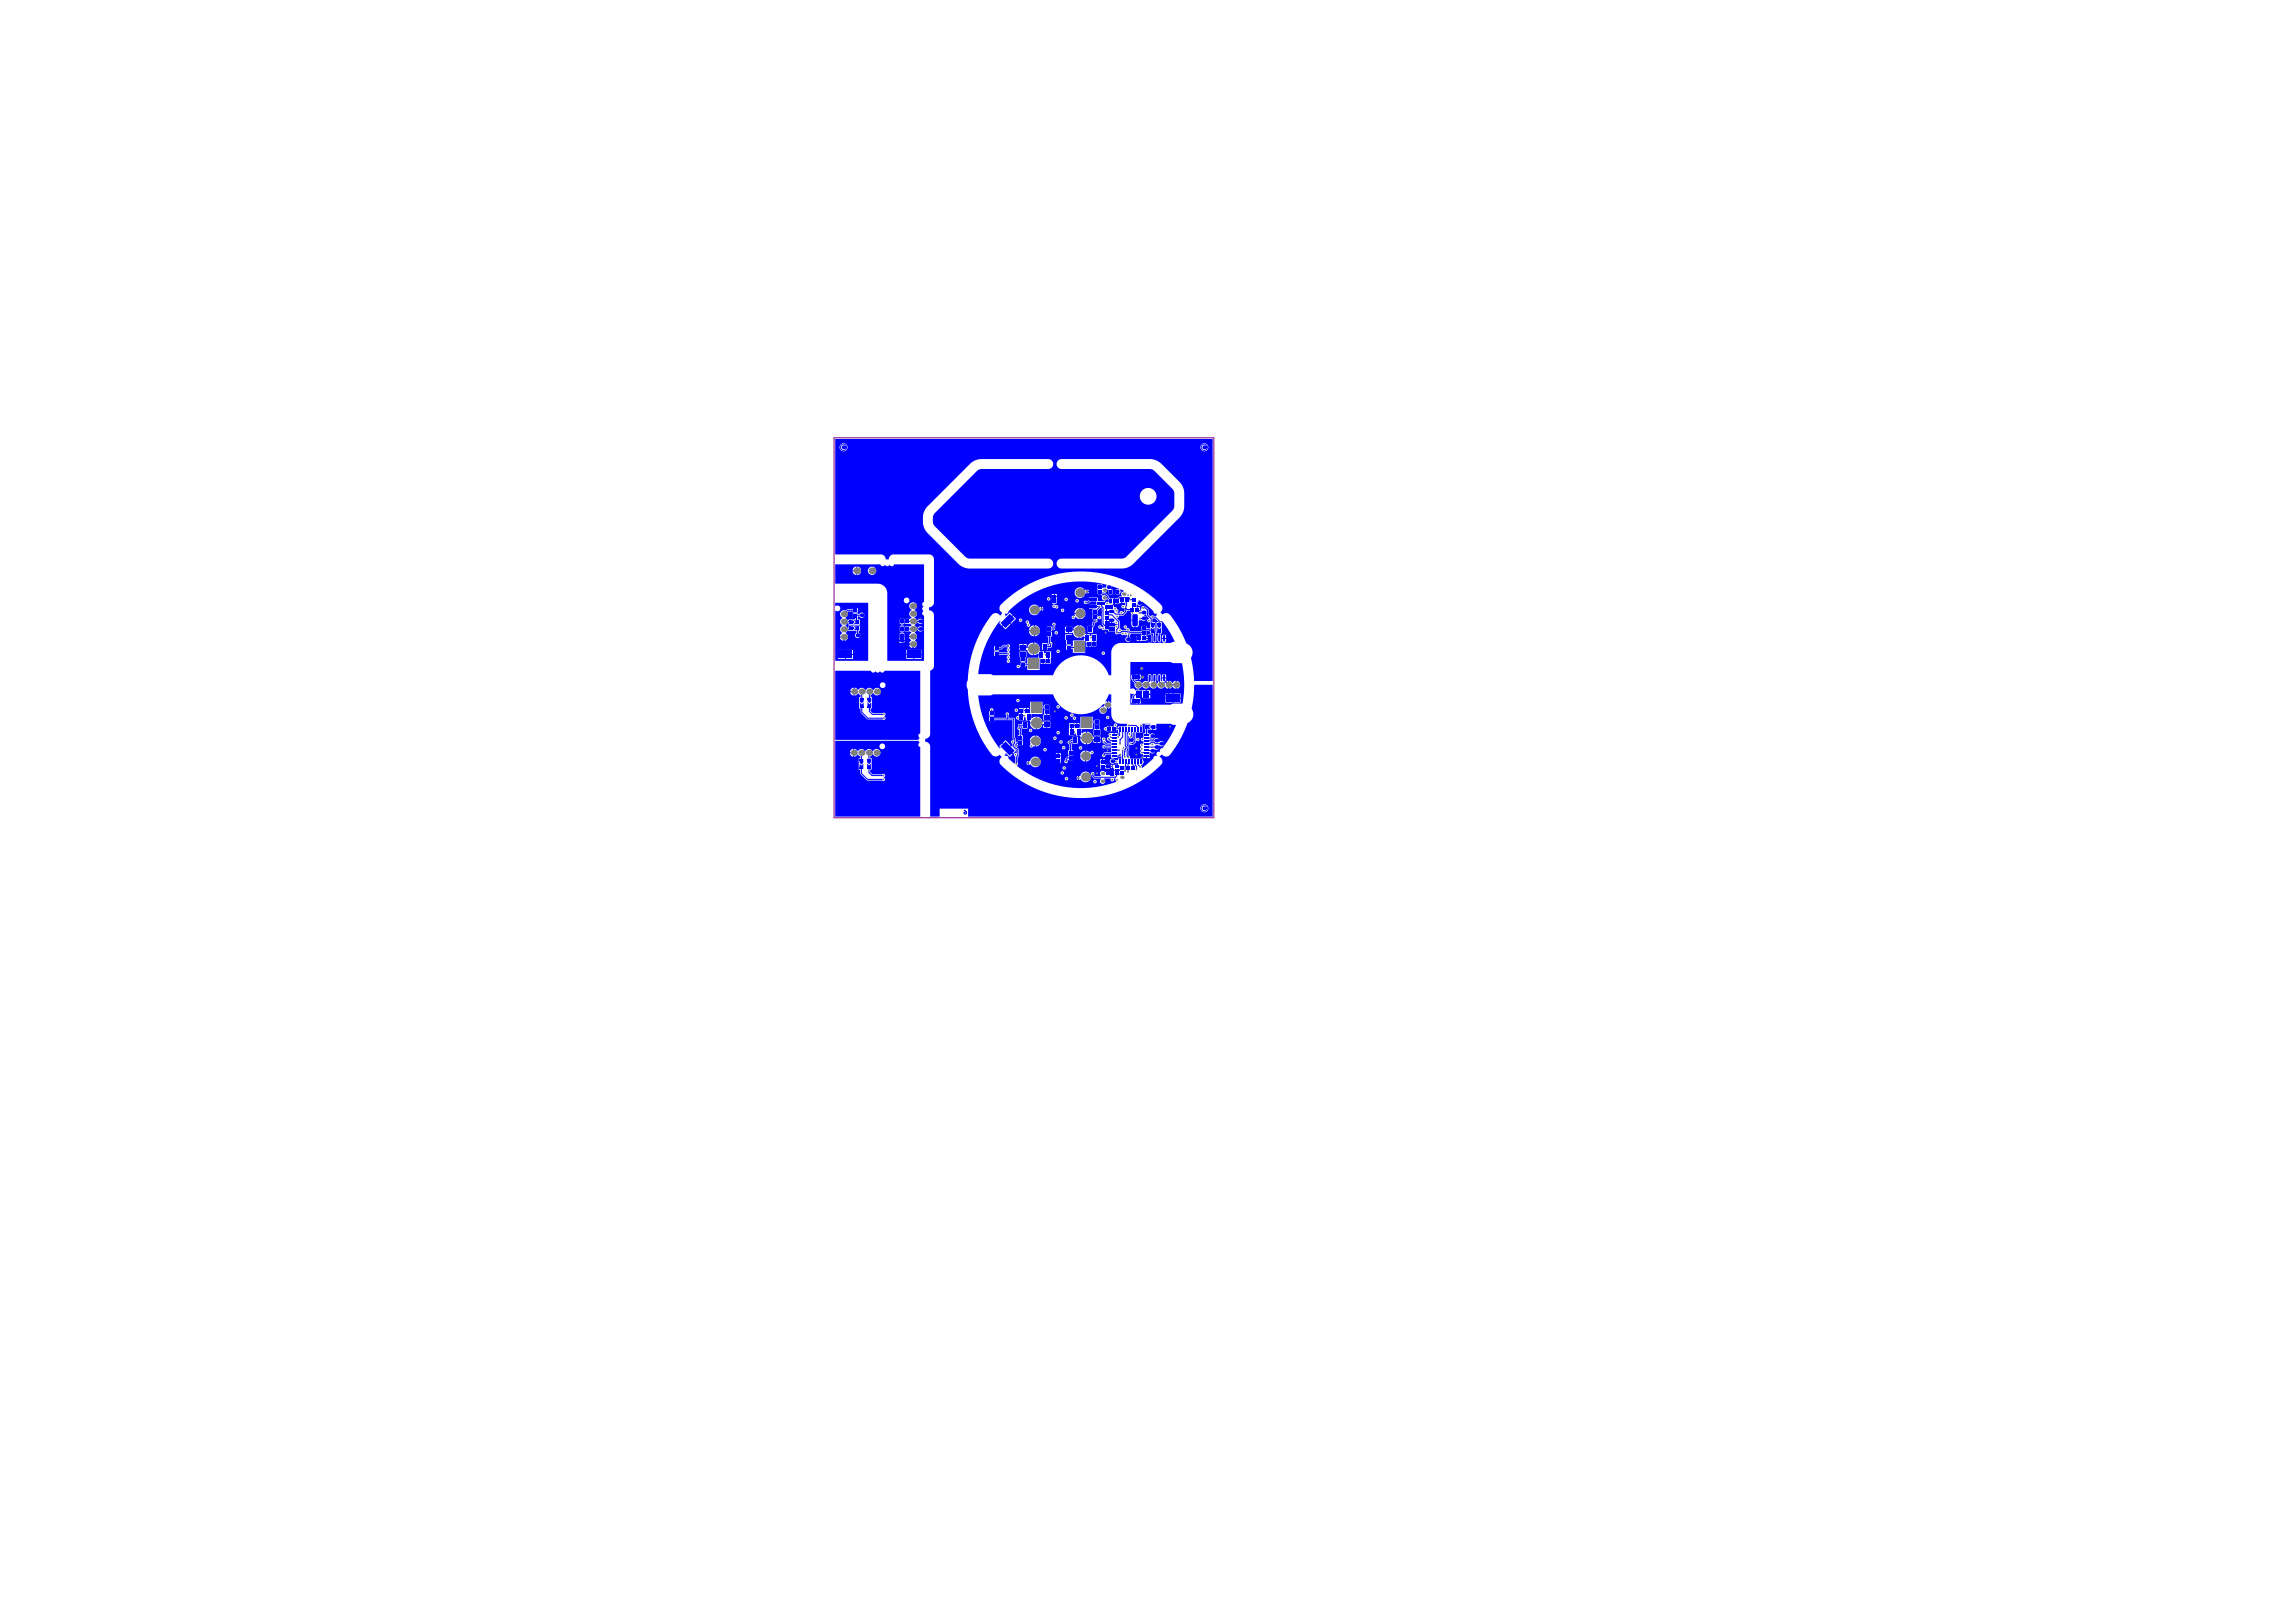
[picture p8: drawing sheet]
<svg xmlns="http://www.w3.org/2000/svg" width="420mm" height="297mm" viewBox="0 0 420 297" stroke-linecap="round" stroke-linejoin="round" font-family="sans-serif">
<path d="M152.7 80.1h69.5v69.6h-69.5z" fill="none" stroke="#800080" stroke-width=".18"/>
<g fill="#00f">
<path d="M208.1 110.6a.58 .58 0 0 0 .7 .2 .58 .58 0 0 0 .3-.7l1.8 1.5 .4 .7h.5l-.1 .4-.8-.1-.3 .2-.3-.3v-1l-.5-.4-.3-.1a.37 .37 0 0 0-.4 0 .37 .37 0 0 0-.2 .4v.3h-.2v-.6h-.4v.5h-.2z"/>
<path d="M203.4 113.5h.2v.5a.47 .47 0 0 1 .7 .2h.2l.1 .1-.3 .1-.2 .3h-1.1v-.7h.4z"/>
<path d="M201.8 108.4h.1a.6 .6 0 0 0 .9-.5h.2v.9h.7v-.9l-.4-.1 .1-.5h.2l1.3 .5-.6 .1v.9h.7v-.2a.38 .38 0 0 0 0-.7l.8 .2a.64 .64 0 0 0-.4 1.1h-.5l-.4 .3h-.4v1l1.2-.2v-.4h.2v.4h.5v.4l-.1 .1a.34 .34 0 0 0-.5 0 .34 .34 0 0 0 0 .5 .34 .34 0 0 0 .5 0v.5l-.2 .2a.43 .43 0 0 0-.5-.2 .43 .43 0 0 0-.3 .4h-.3a.38 .38 0 0 0 .2-.4 .38 .38 0 0 0-.3-.3l-.2-.3-.4-.1v-.5l-.2-.1h.2v-1h-.6l-.7-.8h-.6z"/>
<path d="M219.8 81.9a.7 .7 0 0 1 1.4 0 .7 .7 0 0 1-1.4 0zM220 81.9a.5 .5 0 0 0 1 0 .5 .5 0 0 0-1 0z"/>
<path d="M219.8 147.9a.7 .7 0 0 1 1.4 0 .7 .7 0 0 1-1.4 0zM220 147.9a.5 .5 0 0 0 1 0 .5 .5 0 0 0-1 0z"/>
<path d="M153.8 81.9a.66 .66 0 0 1 1.3 0 .66 .66 0 0 1-1.3 0zM153.9 81.9a.5 .5 0 0 0 1 0 .5 .5 0 0 0-1 0z"/>
<path d="M152.9 80.3h69.1v44.3h-3.4l-.2-2.1-.3-2.1a1.74 1.74 0 0 0-.9-2.6l-1.4-2.9-1.6-2.4a1.07 1.07 0 0 0-1.4-.1l-.3-.3 .3-.7-.2-.7-2.2-1.9-2-1.3-2-1.1-2.2-.8-2.3-.6-2.3-.3-2.3-.1-2.3 .2-2.3 .4-2.2 .8-2.1 .9-2 1.2-1.9 1.4-1.3 1.2a1.03 1.03 0 0 0 .3 1.5l-.3 .4a1.04 1.04 0 0 0-1.5-.1l-1.7 2.4-1.5 3.1-1 3.3-.3 3.2-.2 .8 .2 .9 .3 3.1 1 3.3 1.5 3.1 1.6 2.4a.91 .91 0 0 0 1.4 .1l.4 .4a.91 .91 0 0 0-.2 1.3l1.3 1.3 1.9 1.4 2 1.2 2.1 .9 2.2 .7 2.3 .5 2.3 .2 2.3-.1 2.3-.3 2.3-.6 2.2-.8 2-1.1 2-1.3 2.2-2 .2-.7-.5-.8 .4-.3 .1 .1a.91 .91 0 0 0 1.4-.1l1.6-2.4 1.6-3.4a1.74 1.74 0 0 0 .8-2.6l.4-2.6v-1.7l3.4-.1v24.2h-44.8v-1.5h-5.2v1.5h-1.7v-12.8a.9 .9 0 0 0-.9-.9l.1-.6a.9 .9 0 0 0 .8-.9l.1-11.6a.9 .9 0 0 0 .6-.8v-9.4a.9 .9 0 0 0-.9-.8l.1-.6a.9 .9 0 0 0 .8-.9v-7.9a.91 .91 0 0 0-.8-.8h-6.7a.9 .9 0 0 0-.8 .9h-.5v-.1a.91 .91 0 0 0-.9-.8h-8.4zM219.8 81.9a.74 .74 0 0 0 1.4 0 .74 .74 0 0 0-1.4 0zM153.7 81.9a.75 .75 0 0 0 1.5 0 .75 .75 0 0 0-1.5 0zM177.7 84.8l-8.3 8.4-.4 1.1v1.3l.1 .9 .5 .8 5.9 6 1.3 .7h15.2a.91 .91 0 0 0 .8-.9 .91 .91 0 0 0-.8-.9h-14.8l-.5-.3-5.6-5.7-.3-.6v-.8l.3-.9 8.1-7.9 .5-.2h12.3a.91 .91 0 0 0 .8-.9 .91 .91 0 0 0-.8-.9h-12.4l-1.2 .3zM208.7 90.8a1.54 1.54 0 0 0 3 0 1.54 1.54 0 0 0-3 0zM193.6 84.3a.91 .91 0 0 0-.1 1 .91 .91 0 0 0 .9 .5l16.5 .1 .5 .3 3.2 3.3 .4 .8v2.4l-.3 .7-8.8 8.7-.5 .1h-11a.91 .91 0 0 0-1 .9 .91 .91 0 0 0 1 1h11.1l1.4-.5 9.3-9.2 .6-1.4v-2.8l-.2-.9-.6-1-3.5-3.5-1.3-.7-16.9-.1zM219.8 147.9a.74 .74 0 0 0 1.4 0 .74 .74 0 0 0-1.4 0z"/>
<path d="M152.9 103.3h8.3a.48 .48 0 0 0 .4 .3 .48 .48 0 0 0 .5-.2 .51 .51 0 0 0 .8 0 .42 .42 0 0 0 .4 .2 .42 .42 0 0 0 .4-.3h5.5v6.9a.48 .48 0 0 0-.4 .4 .48 .48 0 0 0 .3 .5 .51 .51 0 0 0 0 .8 .42 .42 0 0 0-.3 .4 .42 .42 0 0 0 .4 .4v8.2h-6.8v-12.3a1.75 1.75 0 0 0-1.7-1.8h-7.8zM157 103.7v.7h.7l-.3-.6zM156.4 103.8l-.3 .6h.7v-.7zM158.9 104.5a.76 .76 0 0 0 1.5 0 .76 .76 0 0 0-1.5 0zM157 104.6v.7l.5-.3 .2-.4zM156.1 104.6l.3 .5 .4 .2v-.7zM165.5 109.9a.53 .53 0 0 0 1 0 .53 .53 0 0 0-1 0zM166.7 110.4a.81 .81 0 0 0 .2 1.3 .77 .77 0 0 0-.4 .7 .77 .77 0 0 0 .4 .7l-.3 .2h-.9v.9h.9l.3 .2-.3 .3h-.9v.9h.9l.3 .1-.5 .7h1.5l-.4-.7 .3-.4h.2a.49 .49 0 0 0 .8 .2 .49 .49 0 0 0 0-.8 .49 .49 0 0 0-.8 .2h-.2l-.4-.4 .4-.6h.2a.49 .49 0 0 0 .8 .2 .49 .49 0 0 0 0-.8 .49 .49 0 0 0-.8 .2h-.2l-.4-.4a.85 .85 0 0 0 0-1.5 .7 .7 0 0 0 .4-1 .7 .7 0 0 0-1.1-.2zM164.7 113.3v.9h.2v.5h-.2v.9h.2v.3h-.2v1.2h.9v-1.2h-.2v-.3h.2v-.9h-.2v-.5h.2v-.9zM165.2 117.3v.4h.4v-.4zM164.7 117.3v.4h.4v-.4zM166.4 116.6l.4 .5-.4 .7h1.5l-.4-.6 .4-.6zM167.3 118v.6l.4-.3 .2-.3zM166.4 118l.2 .3 .5 .3v-.6zM167.4 118.9v.8h1.3v-.8zM165.9 118.9v.8h1.3v-.8zM167.4 119.9v.7h1.3v-.7zM165.9 119.9v.7h1.3v-.7z"/>
<path d="M152.9 110.3h6v10.6h-6v-9.1a.57 .57 0 0 0 .8-.1 .57 .57 0 0 0 0-.7 .57 .57 0 0 0-.8-.1zM154.1 111.8a.81 .81 0 0 0 .1 1.3 .77 .77 0 0 0-.4 .7 .77 .77 0 0 0 .4 .7 .78 .78 0 0 0 0 1.4l-.3 .2-.1 .4h1.4l-.4-.7 .4-.4 1.6 .1v.3a.49 .49 0 0 0-.2 .8 .49 .49 0 0 0 .8 0 .49 .49 0 0 0-.2-.8v-.3h.2v-1h-2.1v.5h-.1l-.4-.6 .4-.4h.1v.3h2.1v-.9h-.4v-.6h.3a.49 .49 0 0 0 .8 .2 .49 .49 0 0 0 0-.8 .49 .49 0 0 0-.8 .2h-.3v-.1h-.9v.8h.5v.3h-1.3l-.1 .2-.4-.5a.9 .9 0 0 0 .3-1l.2-.2h.8v.2h.9v-.8h-.9v.2h-.9l-.4 .3-.4-.1zM154.6 116.7v.6l.5-.3 .1-.3zM153.8 116.7l.3 .5 .3 .1v-.6zM154.9 118.9v.8h1.3v-.8zM153.4 118.9v.8h1.3v-.8zM154.9 119.9v.7h1.3v-.7zM153.4 119.9v.7h1.3v-.7z"/>
<path d="M152.9 122.8h6.5a.48 .48 0 0 0 .4 .3 .48 .48 0 0 0 .5-.2 .51 .51 0 0 0 .9 0 .42 .42 0 0 0 .4 .2 .42 .42 0 0 0 .3-.3h6.6v11.4a.48 .48 0 0 0-.4 .4 .48 .48 0 0 0 .3 .5l-.3 .3h-15.2zM161.1 125.4a.53 .53 0 0 0 1 0 .53 .53 0 0 0-1 0zM155.8 126.1l-.1 .4h.6v-.7zM156.5 125.8v1.5l.6-.4 .5 .3v.4h-.3v2.1h.3v.8l1.2 1.1 2.8 .1a.35 .35 0 0 0 .5-.1 .35 .35 0 0 0-.2-.5 .31 .31 0 0 0 .2-.5 .31 .31 0 0 0-.5-.1h-1.8l-.4-.4v-.5h.3v-.1v-1.9h-.3v-.4l.4-.4a.74 .74 0 0 0 1.2 .4 .74 .74 0 0 0 0-1.2 .74 .74 0 0 0-1.2 .3 .77 .77 0 0 0-.7-.4 .77 .77 0 0 0-.7 .4 .78 .78 0 0 0-1.3 0l-.3-.3zM155.7 126.7l.2 .5 .4 .1v-.6z"/>
<path d="M152.9 135.6h15.2l.3 .2a.49 .49 0 0 0-.3 .5 .49 .49 0 0 0 .4 .4v12.8h-15.6zM161 136.6a.55 .55 0 0 0 1.1 0 .55 .55 0 0 0-1.1 0zM155.7 137.3l-.1 .4h.6v-.7zM156.4 137v1.5l.7-.4 .4 .3v.4h-.3v2.1h.3l.1 .8 1.1 1.1 2.8 .1a.35 .35 0 0 0 .6-.1 .35 .35 0 0 0-.3-.6 .31 .31 0 0 0 .2-.4 .31 .31 0 0 0-.5-.1h-1.8l-.4-.4v-.5h.3v-.1v-2h-.3v-.3l.4-.4a.74 .74 0 0 0 1.2 .4 .74 .74 0 0 0 0-1.2 .74 .74 0 0 0-1.2 .3 .77 .77 0 0 0-.6-.4 .77 .77 0 0 0-.7 .4 .78 .78 0 0 0-1.4 0l-.2-.3zM155.6 137.9l.3 .5 .3 .1v-.6z"/>
<path d="M206.9 121.2h7.5l.4 .2h1.6a18.6 18.6 0 0 1 .1 7.4h-1.6l-.5 .2h-7.5l.1-2.1 .6 .2-.3 .2v.6h-.2v.8h1.2v-.4l.6-.1v-.4h.9v-1.5l-1.3 .1v-.4l.5-.4a.85 .85 0 0 0 1.5 0 .77 .77 0 0 0 .7 .4 .77 .77 0 0 0 .7-.4 .78 .78 0 0 0 1.4 0l.2 .3 .4 .2v-1.5l-.7 .4v-.2l.3-.2v-.4h-.7v.4h-.2v-.9a.33 .33 0 0 0-.4-.3 .33 .33 0 0 0-.3 .3l.1 1.2-.1 .2a.37 .37 0 0 1-.2-.6v-.8a.33 .33 0 0 0-.3-.3 .33 .33 0 0 0-.4 .3l.1 .9-.3 .2v-1.1a.33 .33 0 0 0-.3-.3 .33 .33 0 0 0-.4 .3v1a.84 .84 0 0 0-1.1 .4 .69 .69 0 0 0-1-.4l-.2-.3h.5v-.9h-1.2v.9h.2v.2l.5 .5-.1 .5 .4 .4v.4h-.2a.62 .62 0 0 0-1-.3zM208.5 123.5v.3h.4v-.3zM213.2 123.3v.7h.3v-.5zM212.9 123.4l-.1 .6h.2v-.7zM208.5 124v.4h.4v-.4zM214 124.6v1.5l.6-.4 .7 .4v-1.5l-.6 .4zM215.4 124.6v.6h.7l-.2-.3zM215.4 125.4v.7l.4-.2 .3-.5zM210 126.3v.7h.6v-.7zM214.8 126.9v.8h1.3v-.8zM213.4 126.9v.8h1.3v-.8zM210 127.2v.6h.6v-.6zM214.8 127.8v.8h1.3v-.8zM213.4 127.8v.8h1.3v-.8zM208.5 128.4v.3h.4v-.3z"/>
<path d="M206.6 134.7h.1a.36 .36 0 0 0 .4 .5 .36 .36 0 0 0 .3-.5v-.6h.2v1.5l-.3 .2a.34 .34 0 0 0-.4-.1 .34 .34 0 0 0-.2 .5 .34 .34 0 0 0 .5 .1l.4-.1 .4-.4v-.2a.34 .34 0 0 0 .4 .1 .34 .34 0 0 0 .2-.5 .34 .34 0 0 0-.5-.1h-.1v-1h1.2l-.1-1.6h1.6v.1h-1.1l.1 1.6h-.4v.8a.37 .37 0 0 0-.4 .3 .37 .37 0 0 0 .4 .4v.4a.39 .39 0 0 0-.5 .1 .39 .39 0 0 0 .1 .6 .39 .39 0 0 0 0 .7 .36 .36 0 0 0-.1 .5 .36 .36 0 0 0 .5 .1v.2h1.2l-.1-.6a.58 .58 0 0 0 .8 .2 .58 .58 0 0 0 .3-.8 .54 .54 0 0 0 .6-.1 .54 .54 0 0 0 .1-.7 .53 .53 0 0 0 .8 .2 .53 .53 0 0 0 0-.8 .53 .53 0 0 0-.8 .1 .49 .49 0 0 0-.3-.7 .49 .49 0 0 0-.6 .3h-.9v-.1h.4a.54 .54 0 0 0 .6-.8 .54 .54 0 0 0-1 0v-.3h-.3v-.7l.8 .1v-.6h.8l.1-.5h2.6l.3 .1 .5 .1-1 2.1a5.1 5.1 0 0 1-1.5 2.1l-.3 .2v.4a.52 .52 0 0 0-.6 .2 .52 .52 0 0 0 0 .7h-.5l-.4 .7-1.8 1.5-.1-.4-.1-.1 .3-.1 .2-.5-.2-.3v-.3h-2.3a.43 .43 0 0 0-.3-.6v-.9l.1-.3v-.6l-.1-.3zM211.1 133.1v.5h.6v-.5zM210 138.5v.3h.5v-.3zM209.3 138.5v.3h.5v-.3z"/>
<path d="M179.2 127.3h2.1l.5-.2h11a5.5 5.5 0 0 0 9.3 1.8h.6v-.6h-.3l.6-1.2h.5v1.5l-.6-.3v1.4l.6-.3a2.87 2.87 0 0 0 .5 2.6l.9 .4 1.5 .2-.2 .3h-1.5v.3h-.3l.1-.3a.34 .34 0 0 0-.1-.4 .34 .34 0 0 0-.5 0 .34 .34 0 0 0 0 .5l-.7-.1v.9h1.2v-.2h.3l.1 .9h-.2v-.3h-.5v.3h-.2v-.3h-.5a.34 .34 0 0 0-.4 .1 .34 .34 0 0 0 .1 .4l-.2 .2a.32 .32 0 0 0-.3 .4 .32 .32 0 0 0 .4 .2l.4 .3v.2h-.7l-.3-.5a.36 .36 0 0 0-.2-.5 .36 .36 0 0 0-.5 .2 .36 .36 0 0 0 .2 .4v.3l.6 .5h.9v.1h-1a.32 .32 0 0 0-.4-.1 .32 .32 0 0 0-.2 .4 .32 .32 0 0 0 .5 .1h1.1v.7h-1.1l-.2 .2a.45 .45 0 0 0-.2 .7 .38 .38 0 0 0 .4 0 .38 .38 0 0 0 .1-.4h1v.6h1.1l.5-.3 .3 .1v.4h-.6l-.1 .3-.4-.1a.53 .53 0 0 0-.8-.2 .53 .53 0 0 0-.1 .8 .53 .53 0 0 0 .9-.1h.5v.4l-.9-.1v.7h.1v.3h.5v.2h-.5v.9h-.7v-.7h-.9a.54 .54 0 0 0-.8-.1 .54 .54 0 0 0 .1 .8h-1.1l-.2-.1a.34 .34 0 0 0 .1-.5 .34 .34 0 0 0-.5 0 .34 .34 0 0 0 0 .5v.2l.4 .4 1.3 .1a.49 .49 0 0 0-.1 .7 .49 .49 0 0 0 .7 0 .49 .49 0 0 0-.1-.7l1.2-.1a.37 .37 0 0 0 .3 .5 .37 .37 0 0 0 .4-.5h.2v.3l.2 .2a18.2 18.2 0 0 1-18.2-2.9l.2-.2-.1-1.2 .3-.4v-1.1l-.4-.4v-.4h1.1v-.9h-.9v.2l-.4 .1v-.6l-.2-.2v-3.5l-.2-.1h-1l.1-.5a.32 .32 0 0 0-.1-.5 .32 .32 0 0 0-.4 .1 .32 .32 0 0 0 0 .4v.5h-2.2v-.3h-.9v.9h.9v-.2h3.4v3.3l.2 .3-.1 .1a.33 .33 0 0 0-.4 .2 .33 .33 0 0 0 .3 .4v.5l-.3-.1-.5 .5 .9 .9 .5-.5-.1-.2h.1l.1 .1v.5a.4 .4 0 0 0-.5 .2 .4 .4 0 0 0 .3 .5v1.1l-.2 .2-1.1-1-.2-.4-.5-.1 .2-.5 .8 .8 .5-.6-2-1.9-.5 .5 .3 .3h-.1a5.3 5.3 0 0 1-1.6-2.1 17.3 17.3 0 0 1-2.3-7.5zM186 128.2a.35 .35 0 0 0 .7 0 .35 .35 0 0 0-.7 0zM201.4 129.6a.7 .7 0 0 0 .5 1.1 .7 .7 0 0 0 .7-1l.1-.6h-.6v.2l-.4 .1zM193.4 129.4a.32 .32 0 0 0 .6 0 .32 .32 0 0 0-.6 0zM188 129.6v.4h.4v-.4zM187.5 129.6v.4h.4v-.4zM185.7 130a.35 .35 0 0 0 .7 0 .35 .35 0 0 0-.7 0zM186.6 129.6l-.1 1.4a.37 .37 0 0 0-.5 .4 .37 .37 0 0 0 .5 .3v.1h1v-.5h.2l.1 .6h.4v-.7l.6-.1v-.4h2.1v-1.1h.3v.2h.9v-.8h-.9v.2h-.3v-.8h-2.3v2.1h-.2v-.4h-.9v.4l-.1-.9zM181.4 129.7l-.1 .4-.2 .1v.8h.9v-.8h-.1a.39 .39 0 0 0-.1-.5 .39 .39 0 0 0-.4 0zM195.9 130.9a.32 .32 0 0 0 .6 0 .32 .32 0 0 0-.6 0zM188.4 131.3v.6h.2v.3h1v-1l-.7 .3-.1-.2zM202.5 131.3a.32 .32 0 0 0 .6 0 .32 .32 0 0 0-.6 0zM194.9 131.4a.32 .32 0 0 0 .6 0 .32 .32 0 0 0-.6 0zM196.4 131.4a.32 .32 0 0 0 .6 0 .32 .32 0 0 0-.6 0zM191.2 130v.8h-.2v1h1.3v-1h-.2v-.8zM191.7 132.1v.4h.6v-.4zM189.8 131.2v2.3a1.36 1.36 0 0 0 1.2-1h.6v-.4h-.6v.1a1.43 1.43 0 0 0-1.2-1zM197.2 132.3v.4h.4v-.4zM196.7 132.3v.4h.4v-.4zM202.2 133.1a.36 .36 0 0 0 0 .5 .36 .36 0 0 0 .4 .1v.1h.4v-.9zM191.7 132.7v.5h.6v-.5zM191 132.7v.5h.6v-.5zM195.8 132.3l-.1 2.3h1v-.3l.2-.1 .1 .4h.4v-.7h.6v-.5h2.1v-1h.3v.2h.9v-.9h-.9v.2h-.3v-.7h-2.3v2.1h-.2v-.4h-.9v.3l-.1-.9zM186.4 132.6l-.1 .8 .3 .2v1h-.2v.8h.9v-.8h-.3v-1.3l-.2-.4h.4v.5h.9v-1.3h-.9v.4zM188.6 132.4a1.16 1.16 0 0 0 1 1.1v-1.1zM188.4 133.7a.32 .32 0 0 0 .6 0 .32 .32 0 0 0-.6 0zM197.6 134v.6l.2 .1v.3h1v-1.1l-.7 .3-.1-.2zM193.4 134.1a.32 .32 0 0 0 .6 0 .32 .32 0 0 0-.6 0zM200.4 132.7v.8h-.2v1.1h1.3v-1.1h-.2v-.8zM200.9 134.8v.5h.6v-.5zM199 133.9v2.3a1.36 1.36 0 0 0 1.2-1l.5 .1v-.5h-.5v.1a1.43 1.43 0 0 0-1.2-1zM192.8 135.1a.35 .35 0 0 0 .7 0 .35 .35 0 0 0-.7 0zM189.6 134.6v.9h1l-.2-.5zM188.7 135l-.2 .5h1v-.9zM200.9 135.5v.4h.6v-.4zM200.2 135.5v.4h.5v-.4zM196.3 134.9v.4h-.2l-.3 .3a.35 .35 0 0 0-.3 .3 .35 .35 0 0 0 .3 .4v1h-.2v.8h.9v-.8h-.3v-1.1l-.1-.3 .2-.2v.4h1v-1.2zM193.9 135.8a.35 .35 0 0 0 .7 0 .35 .35 0 0 0-.7 0zM197.8 135.1a1.16 1.16 0 0 0 1 1.1v-1.1zM189.6 135.7l.1 .9 .7-.4 .2-.5zM188.5 135.7a.71 .71 0 0 1 0 .9 .38 .38 0 0 0 .4 .2 .38 .38 0 0 0 .3-.2h.3v-.9zM183.6 136l.9 .9 .5-.5-.9-.9zM194.4 136.8a.35 .35 0 0 0 .7 0 .35 .35 0 0 0-.7 0zM197.5 136.9a.32 .32 0 0 0 .6 0 .32 .32 0 0 0-.6 0zM191 137.2a.32 .32 0 0 0 .6 0 .32 .32 0 0 0-.6 0zM198.8 137.4v.9h1l-.1-.2a.35 .35 0 0 0 .5-.3 .35 .35 0 0 0-.5-.4l-.2 .3zM193.9 137.9v.3h.3v-.3zM193.3 137.9v.3h.4v-.3zM197.9 137.7l-.2 .6h1v-.9zM195.6 138.3v.2l-.3 .1-.3 .4a.39 .39 0 0 0-.1 .4 .39 .39 0 0 0 .3 .3l.3-.3v-.4l.1 .1h.9v-.8zM189 138.7l-.4 .6h-.2v.7l.2-.1a1.01 1.01 0 0 0 1.6 .3 1.01 1.01 0 0 0-.3-1.7h-.5zM201.9 139v.3h.4v-.3zM201.4 139v.3h.4v-.3zM198.8 138.5l.1 .9 .7-.4 .2-.5zM197.7 138.5l.2 .5 .8 .4v-.9zM188 139.3l-.1 .3h.3v-.3zM193.3 138.4l.1 1.2h.8v-1.2zM187.9 139.7l.3 .3v-.3zM203.4 140.1l-.1 .1h.3v-.3zM203.3 140.4l.3 .2v-.2zM201.4 139.5v1.2h1.8v-.7h-.8l-.1-.5zM194.5 140.6a.35 .35 0 0 0 .7 0 .35 .35 0 0 0-.7 0zM194.2 141.5a.32 .32 0 0 0 .6 0 .32 .32 0 0 0-.6 0zM198.2 141.4l-.4 .6h-.2v.8l.2-.2a1.01 1.01 0 0 0 1.6 .3 1.01 1.01 0 0 0-.3-1.6l-.5-.1zM197.2 142.1l-.1 .2h.3v-.3zM197.1 142.5l.3 .3v-.3zM194.9 142.5a.35 .35 0 0 0 .7 0 .35 .35 0 0 0-.7 0zM200.2 143.1a.32 .32 0 0 0 .6 0 .32 .32 0 0 0-.6 0z"/>
<path d="M184 112.3h.3a18 18 0 0 1 14.1-5.9l2.1 .2 2.1 .4-.2 .6-1.5-.1 .1 1.2h.5l.3 .4a.53 .53 0 0 0 .2 .8 .53 .53 0 0 0 .7-.3l.3 .2v.4l-.4-.1-.2 .2-.1-.3h-1.3v-.6h-1.6v.4l-.3 .2h-.2a.32 .32 0 0 0-.4 0 .32 .32 0 0 0 0 .5 .32 .32 0 0 0 .5-.1h.3l.4-.3h1v.6h-1.3v.7l1.3 .1h-.7v.9h.9v-.6l.7-.6 .1 .1v2.9l.4 .5a.29 .29 0 0 1-.4 .1 .29 .29 0 0 1-.1-.3 .32 .32 0 0 0-.5 .1 .32 .32 0 0 0 .1 .4 .32 .32 0 0 0 .4 0 .39 .39 0 0 0 .6 .2l.7 .1v.3h1.3a.33 .33 0 0 0 .1 .4 .33 .33 0 0 0 .4 0h.5l.3 .3 .3-.2 .2 .2 .4-.1-.1 .3a.49 .49 0 0 0-.2 .7 .49 .49 0 0 0 .7 .2 .49 .49 0 0 0 0-.8l.2-.7h2v.5h-.3v.9h1.2v-.2h.3v.5h.6v-1.5h-.6v.5h-.3v-1.1h-2.9l-.2-.1a.39 .39 0 0 0-.5-.5 .32 .32 0 0 0-.2-.5 .32 .32 0 0 0-.4 .4 .32 .32 0 0 0 .5 .2v.3h-.8l-.4-.2v-1.4l-.5-.5 .4-.5h.8l.6-.6v-.3h.6l.1 .2 .2 .5-.1 .9 .8 .1v1.3l.5-.3 .1-.9 .5-.1a.52 .52 0 0 0 .8-.1 .52 .52 0 0 0-.3-.8l.4-.2v.2l.4 .7a.35 .35 0 0 0-.3 .4 .35 .35 0 0 0 .5 .2v1.1h-.6v-.5h-.9v.9h1.2l.3 .1 .1 .4h.5l-.1 1.3a.33 .33 0 0 0 .4 .4 .33 .33 0 0 0 .3-.4l-.2-3.4h-.5v-.5l.2-.2h.2l.6 .6v.1h-.3v2.1h.3l-.1 1.3a.33 .33 0 0 0 .3 .4 .33 .33 0 0 0 .4-.4l-.1-1.3h.2v-2.1h-.3v-.1h.3a5.2 5.2 0 0 1 1.6 2.1l.8 1.6-.7 .3h-1.2l.3-.3v-.5h-.7v.5l.2 .3h-7.8a1.75 1.75 0 0 0-1.7 1.7v4.2h-.5a5.4 5.4 0 0 0-5.1-3.7 5.4 5.4 0 0 0-5.1 3.7h-11l-.5-.2h-2.1a17.9 17.9 0 0 1 3.8-9.7l.2 .1-.3 .2 .5 .6 2-2-.5-.5-.8 .7zM201.5 107v.4h.3v-.4zM200.9 107v.4h.4v-.4zM199.1 107.9v.3h.3zM199.1 108.4v.2l.3-.2zM197.1 107.7a1.01 1.01 0 0 0 .2 1.6 1.01 1.01 0 0 0 1.5-.7h.1v-.7l-.2 .1a1.19 1.19 0 0 0-1.6-.3zM193.1 108.7v.4h.4v-.4zM192.6 108.7v.4h.3v-.4zM191.7 109.6a.32 .32 0 0 0 .6 0 .32 .32 0 0 0-.6 0zM194.9 109.7a.32 .32 0 0 0 .6 0 .32 .32 0 0 0-.6 0zM196.9 110a.32 .32 0 0 0 .6 0 .32 .32 0 0 0-.6 0zM192.6 109.3v1.2h.8l.1-1.2zM190.8 111v.3h.2zM192.8 110.7a.35 .35 0 0 0-.1 .4 .35 .35 0 0 0 .5 .1 .34 .34 0 0 0 .5 .1 .34 .34 0 0 0 0-.5 .34 .34 0 0 0-.5 0l-.2-.2zM190.8 111.5v.3l.2-.3zM188.8 110.8a1.01 1.01 0 0 0 .2 1.7 1.01 1.01 0 0 0 1.4-.8l.2 .1v-.8l-.2 .2a1.19 1.19 0 0 0-1.6-.4zM194.2 111.7a.35 .35 0 0 0 .7 0 .35 .35 0 0 0-.7 0zM197.8 111.3v.9h.9l-.4-.7zM197.1 111.5l-.4 .7h.9v-.9zM196.2 112.8a.35 .35 0 0 0 .3 .5 .35 .35 0 0 0 .4-.4l.7 .4v-.9h-.9l.1 .3h-.4zM197.8 112.4l.1 .9 .6-.4 .2-.5zM200 112.5v.8h.3v.4l-.3 .3-.2 .5h-.7v1.3h1v-1l.3-.2v-.4l.2-.3a.4 .4 0 0 0 .3-.6v-.2a.34 .34 0 0 0 .4 .3 .34 .34 0 0 0 .3-.4 .34 .34 0 0 0-.5-.2l-.2 .1v-.4zM186.5 113.5a.35 .35 0 0 0 .7 0 .35 .35 0 0 0-.7 0zM185.5 112.7l-.9 .9 .5 .6 .9-.9zM187.8 113.7v.2l.2 .3a.34 .34 0 0 0 0 .4 .34 .34 0 0 0 .5 0 .34 .34 0 0 0 0-.5h-.1a.36 .36 0 0 0-.1-.5 .36 .36 0 0 0-.5 .1zM207.1 113.6l.1 .9 .5 .3v-1.2zM191.7 114.7v.8h.9v-.2l.6-.1v-.7a.32 .32 0 0 0 0-.5 .32 .32 0 0 0-.5 0 .32 .32 0 0 0 0 .5v.4h-.1v-.2zM195.7 114.7v.5h.6v-.5zM195 114.7v.5h.5v-.5zM184.5 113.8l-.9 .9 .5 .5 .9-.9zM189.5 114.4v1h.9l-.2-.6zM188.6 114.8l-.2 .6h.9v-1zM195.7 115.4v.4h.6v-.1a1.43 1.43 0 0 0 1.2 1.1v-2.4a1.36 1.36 0 0 0-1.2 1zM197.6 114.4v1.1h1.1a1.16 1.16 0 0 0-1.1-1.1zM195 115.4v.4h.5v-.4zM193.1 115.8a.32 .32 0 0 0 .6 0 .32 .32 0 0 0-.6 0zM189.5 115.5v1l.7-.4 .2-.6zM188.4 115.5l.2 .6 .7 .4v-1zM197.6 115.7v1.1l.8-.4 .1 .2h.4v-.6h-.2v-.3zM213.2 116.1v.7h.3v-.5zM212.9 116.2l-.1 .6h.2v-.7zM208.1 116.4v.4h.4v-.4zM208.1 116.9v.4h.4v-.4zM195 116.1v1h.2v.9h.9v-.9h.2v-1zM182 118.2v.9h.9v-.2l.5-.1 .4-.4 .7 .1a.46 .46 0 0 0 0 .8l-1.6 .1v-.2h-.9v.8h.9v-.2l1.6 .1a.46 .46 0 0 0 0 .8 .32 .32 0 0 0-.1 .5 .32 .32 0 0 0 .5 0 .32 .32 0 0 0-.2-.5 .46 .46 0 0 0 0-.8 .38 .38 0 0 0 .2-.3 .38 .38 0 0 0-.2-.4 .38 .38 0 0 0 .2-.3 .38 .38 0 0 0-.2-.4 .31 .31 0 0 0 .2-.4 .31 .31 0 0 0-.5-.1h-.8l-.4 .4h-.3v-.2zM191.7 115.7v.8h.2v1.3l.2 .3h-.3v-.4h-1v1.3h1v-.5h.5l.2-.1 .2-.7-.4-.2v-1h.3v-.8zM195.2 118.1v.8h.9v-.2h.3v.8h2.3v-2.1h.2v.4h.9v-.4l.1 .9h.8l.1-2.2h-1v.3h-.2l-.1-.4h-.4v.7l-.6 .1v.4h-2.1v1.1h-.3v-.2zM199.4 117.9v.4h.4v-.4zM198.9 117.9v.4h.3v-.4zM187.4 117.9v.4h.6v-.4zM186.6 117.9v.4h.6v-.4zM187.4 118.5v.5h.6v-.1a1.43 1.43 0 0 0 1.1 1v-2.3a1.36 1.36 0 0 0-1.1 1zM189.3 117.6v1.1h1.1a1.16 1.16 0 0 0-1.1-1.1zM186.6 118.5v.5h.6v-.5zM193.4 119.2a.32 .32 0 0 0 .6 0 .32 .32 0 0 0-.6 0zM189.3 118.8v1.1l.7-.3 .1 .2h.4v-.6l-.2-.1 .1-.3zM201.7 119.6a.32 .32 0 0 0 .6 0 .32 .32 0 0 0-.6 0zM186.7 119.2v1.1h.1v.8h.9v-.8h.2v-1.1zM186.8 121.3v.8h.9v-.2h.4v.7h2.2v-2.1h.2v.4h.9v-.3l.1 .9h.9v-2.3h-.9v.3l-.3 .1v-.4h-.5v.7l-.6 .1v.4h-2v1.1h-.4v-.2zM191.1 121.1v.4h.3v-.4zM190.5 121.1v.4h.4v-.4zM186.1 122a.32 .32 0 0 0 .6 0 .32 .32 0 0 0-.6 0z"/>
</g>
<g fill="none" stroke="#00f" stroke-width=".18">
<path d="M154.5 116.6v2.9l.3 .3M154.5 113.8l1.5 .1M156 115l-.2 .2h-1.3M156.6 111.7h-1.4l-.7 .7M156.6 112.7h.1M156.6 112.7l.2 .2v1M157 115.2v1.1M157.8 112.6l-1.2 .1M165.1 113.7v2.6M165.1 117.2h.1M165.1 117.2l.7 .7h1.4v1.7l.1 .2M166.1 113.7h2.4"/>
<path d="M166.1 115.1h2.4M182.5 118.7h.1M182.5 119.6h2.1M184.6 118.2h-.9l-.4 .5h-.8M187.3 119.8v.9M187.3 118.4h1.8v.5M191.4 119.8l.6 .1M192 119.8v1.2M192.1 116.1v1.7h.3l-.1 .5h-1M193 114.3v.8h-.9M195.6 116.6h.1M195.6 115.3h1.9v.4"/>
<path d="M195.6 116.6v.9M197.5 118.3v.2h-1.9M200.2 111h1.1l-.8 .9M200.2 109.7h-.5l-.5 .5h-.5M200.3 116.7v1.2M200.5 112.9v.7h.1l-.4 .5v.4l-.6 .7M201.4 108.3l.5 .6h.5l.4 .3 .5 .7v.5M201.5 110.4h.1M201.5 110.4l.2 .1v.5l.2 .2v3l.5 .4a1.16 1.16 0 0 0 1.1 .5M202.6 111.1v1.2l.3 .2h.7l1.2 1.3v1l-.3 .4v.6h.6l.3-.2h.9l.6 .1h2.3l.3 .3v.8h1M202.6 113.1v.8h.4l.5-.4M203.3 110h.1"/>
<path d="M204 110v.6l-.5 .5M204.6 108.2v.1M206.1 111.4l.2 .2h1M206.3 109.9l-.2 2-.6 .6-1.3-.1-.5-.5-.9 .1-.2 .2M206.7 116l-.2 1M207.6 110.7h.1M207.6 110.7l-.3 .3v.6M207.6 109.8h-.7l-.2-.4h-1.7l-.3 .2-.1 .4M208.2 111.6l.2 .1h.4M208.6 116.8h.1M208.6 110v.4M209.3 111.2h.4l.4 .4v1l.7 .7v.8l.2 .1"/>
<path d="M209.3 112.1l-.7 .1M209.4 113.2h-.7M209.4 112.1h-.1M209.4 115l.2 .2 1.4 .1M210.5 116.8h.1M211 112.9h.5l.7 .7v.9M211.3 115.6l.1 1.2M212.2 115.3v1.5M157.7 139.1h.1M157.7 137.8v1.3M157.8 127.9h.1M157.8 129.4v.9l1.1 1.1h2.9"/>
<path d="M157.8 126.6v1.3M159.1 137.8l.1 1.3M159.2 129.3v.9l.5 .6h2.1M159.2 126.6v1.3M181.6 129.9v.7M181.6 131.6h4v3.5l.2 .2v.7l-.2 .2v.5l.8 .5v1.1l-.3 .3v1.2M184.4 130.7v.9M186.8 136h-.5l-.3 .2v.3M187 130.1v1.1l.2-.2h.3M187.6 132.7h-1v.6h.2v1.7M189.2 121.5v.2h-1.9M189.8 132.2v.4h1.8"/>
<path d="M191.6 130.4l.1 .9M191.6 129.4h-1.9v.2M195.8 135.9l.2 .3v1.5M196 138.7h-.5l-.3 .3v.4M196.2 132.8v1.2h.5M196.8 135.5h-.6l-.4 .4M199 134.9v.5h1.8M200.8 133.1l.1 .9M200.8 132.1h-1.9v.2M202.1 136.7h1.9M202.2 135.7l.4 .5h1.4M202.9 135.2l.4 .3 .7 .1"/>
<path d="M203.3 134.9l.7 .2M203.7 139.3l.7 .1M204 133.4l1 .1v1l-.3 .3M204 137.8l-1.7 .1-.2 .4M204 137.3h.9M204.7 134.8v.1M205.1 138.1l-.4 .3h-.7M205.5 133.5v1.4l-.4 .5v.7M205.5 137.3v2.1M206 134h.1M206.1 139.4l-.1 1.7M206.1 133.5l-.1 3 .2 .1v.4l-.2 .2-.1 .4v.9"/>
<path d="M206.6 138.6h.1M206.6 132.8h1.4l.3 .2v.5M206.7 133.5l-.1 .4-.2 .3v2.1l.1 .2-.1 1.8 .2 .3M206.7 139.4l-.2 .4v1.5M207 134.8v.1M207.2 133.5v1.1l-.2 .2M207.2 139.4l.1 .5 .2 .2v.5M207.5 123.9v.6l.8 .8v1.6l.2 .2M207.8 133.5v2.2l-.4 .4h-.4M207.8 139.4v.6l.3 .3v.5M208.3 139.4v.5l.4 .4M208.5 127.1h-.6l-.4 .3v.9"/>
<path d="M208.5 127.1h.1M208.9 132.8v.7M209 139.1l-.1 .3M209.1 137.7l.8 .1M209.4 127.5v.1M209.4 137.7h.1M209.9 136.7l1.8 .1M209.9 135.1h.9M209.9 137.3l1.1 .1M209.9 133v1.5M210.5 124.1l-.1 .6-.6 .6h-1.4M211.4 124.1l-.1 1.1-.1 .1"/>
<path d="M211.7 135.5l-1.8 .1M212.2 124.1v.7l.4 .3v.2M212.6 136.1h.1M212.6 136.1h-1.1l-.2-.2h-.5l-.3 .2-.6 .1M213.1 124.1v.4l.9 .8M214 125.3h1.3M214 125.3v1.9l.5 .6M214.8 127.8h-.6l-.7-.7h-3.6l-.8 .8h-.3l-.4 .4M157.7 140.6v.9l1.1 1.1h2.9M159.1 140.5v.9l.6 .5h2M176.5 148.3l.5 .3M176.6 148.6h.4l-.1 .4-.4-.1z"/>
<path d="M201.9 140.3h.1M201.9 140.3h.9M204.8 140.3h-.4M205.4 141.4l-.2 .2h-.8v.4l-.2 .3h-3.8l-.3-.3v-.4M205.4 140.6l-.4 .4h-.6M205.4 140.5v.1M205.4 141.4h.1"/>
</g>
<g fill="#808080">
<circle cx="208.3" cy="135.3" r=".17"/>
<circle cx="207" cy="134.9" r=".17"/>
<circle cx="211" cy="136.2" r=".17"/>
<circle cx="209.2" cy="135.3" r=".17"/>
<circle cx="209" cy="137.1" r=".17"/>
<circle cx="157.1" cy="115" r=".17"/>
<circle cx="157.1" cy="113.9" r=".17"/>
<circle cx="200.8" cy="141.5" r=".17"/>
<circle cx="200.8" cy="140.2" r=".17"/>
<circle cx="203.7" cy="140.3" r=".17"/>
<circle cx="207.3" cy="139.9" r=".17"/>
<circle cx="204.8" cy="140.3" r=".17"/>
<circle cx="200.5" cy="143.1" r=".17"/>
<circle cx="209" cy="122.3" r=".28"/>
<circle cx="209.2" cy="123.9" r=".28"/>
<circle cx="206.5" cy="115.3" r=".17"/>
<circle cx="206.7" cy="116" r=".17"/>
<circle cx="205" cy="115.4" r=".17"/>
<circle cx="205.5" cy="115.9" r=".17"/>
<circle cx="206.1" cy="116" r=".17"/>
<circle cx="209" cy="136.4" r=".17"/>
<circle cx="206.8" cy="134.3" r=".17"/>
<circle cx="181.6" cy="129.9" r=".17"/>
<circle cx="204.7" cy="134.9" r=".17"/>
<circle cx="186.4" cy="128.2" r=".17"/>
<circle cx="193.7" cy="139.3" r=".17"/>
<circle cx="193.7" cy="134.1" r=".17"/>
<circle cx="193.7" cy="129.4" r=".17"/>
<circle cx="209.1" cy="139.5" r=".17"/>
<circle cx="201.9" cy="140.3" r=".17"/>
<circle cx="206.5" cy="141.3" r=".17"/>
<circle cx="211" cy="112.9" r=".17"/>
<circle cx="209.3" cy="111.2" r=".17"/>
<circle cx="188.3" cy="139.6" r=".21"/>
<circle cx="197.5" cy="142.4" r=".21"/>
<circle cx="214.2" cy="133" r=".17"/>
<circle cx="193.1" cy="130.2" r=".17"/>
<circle cx="209.1" cy="138.6" r=".17"/>
<circle cx="208" cy="138.1" r=".17"/>
<circle cx="208" cy="136.9" r=".17"/>
<circle cx="202.8" cy="137.3" r=".17"/>
<circle cx="205.4" cy="140.5" r=".17"/>
<circle cx="206" cy="141.1" r=".17"/>
<circle cx="184.6" cy="121" r=".17"/>
<circle cx="184.6" cy="119.6" r=".17"/>
<circle cx="184.6" cy="118.9" r=".17"/>
<circle cx="184.6" cy="118.2" r=".17"/>
<circle cx="184.6" cy="120.3" r=".17"/>
<circle cx="186.1" cy="130" r=".17"/>
<circle cx="186.3" cy="131.4" r=".17"/>
<circle cx="186.6" cy="133.3" r=".17"/>
<circle cx="202.1" cy="136.7" r=".17"/>
<circle cx="199.9" cy="137.7" r=".17"/>
<circle cx="202.1" cy="135.3" r=".17"/>
<circle cx="202.1" cy="138.3" r=".17"/>
<circle cx="202.2" cy="135.7" r=".17"/>
<circle cx="207" cy="136.1" r=".17"/>
<circle cx="205.9" cy="138.5" r=".17"/>
<circle cx="209.1" cy="137.7" r=".17"/>
<circle cx="204.9" cy="137.3" r=".17"/>
<circle cx="203.6" cy="142.7" r=".17"/>
<circle cx="204.5" cy="142.7" r=".17"/>
<circle cx="202" cy="119.6" r=".17"/>
<circle cx="204.9" cy="108.3" r=".17"/>
<circle cx="201.4" cy="107.5" r=".17"/>
<circle cx="205.4" cy="109.9" r=".17"/>
<circle cx="203.3" cy="110.4" r=".17"/>
<circle cx="207.8" cy="113.2" r=".17"/>
<circle cx="207.8" cy="114.2" r=".17"/>
<circle cx="202.6" cy="113.9" r=".17"/>
<circle cx="203" cy="107.5" r=".17"/>
<circle cx="207" cy="108.9" r=".17"/>
<circle cx="193" cy="110" r=".17"/>
<circle cx="208.7" cy="140.3" r=".17"/>
<circle cx="201.4" cy="114.8" r=".17"/>
<circle cx="201.3" cy="113" r=".17"/>
<circle cx="196.5" cy="113" r=".17"/>
<circle cx="202" cy="115" r=".17"/>
<circle cx="202.4" cy="115.8" r=".17"/>
<circle cx="199" cy="108.3" r=".21"/>
<circle cx="198.7" cy="110.2" r=".17"/>
<circle cx="199.8" cy="116.7" r=".17"/>
<circle cx="195.2" cy="131.4" r=".17"/>
<circle cx="205.5" cy="137.3" r=".17"/>
<circle cx="205.7" cy="136.9" r=".17"/>
<circle cx="205.1" cy="136.1" r=".17"/>
<circle cx="196.7" cy="134" r=".17"/>
<circle cx="197.8" cy="136.9" r=".17"/>
<circle cx="195.8" cy="135.9" r=".17"/>
<circle cx="194.7" cy="136.8" r=".17"/>
<circle cx="187.5" cy="131" r=".17"/>
<circle cx="196.7" cy="131.4" r=".17"/>
<circle cx="196.2" cy="130.9" r=".17"/>
<circle cx="188.7" cy="133.7" r=".17"/>
<circle cx="188.8" cy="136.5" r=".17"/>
<circle cx="185.4" cy="135.8" r=".17"/>
<circle cx="191.3" cy="137.2" r=".17"/>
<circle cx="193.1" cy="135.1" r=".17"/>
<circle cx="200.1" cy="141.6" r=".17"/>
<circle cx="194.8" cy="140.6" r=".17"/>
<circle cx="194.5" cy="141.5" r=".17"/>
<circle cx="195.3" cy="142.5" r=".17"/>
<circle cx="194.2" cy="135.8" r=".17"/>
<circle cx="184.4" cy="130.7" r=".17"/>
<circle cx="186.1" cy="139.8" r=".17"/>
<circle cx="185.9" cy="138.1" r=".17"/>
<circle cx="210.3" cy="113.6" r=".17"/>
<circle cx="208.7" cy="113.2" r=".17"/>
<circle cx="205.3" cy="112.1" r=".17"/>
<circle cx="204.5" cy="112.8" r=".17"/>
<circle cx="204.5" cy="111.8" r=".17"/>
<circle cx="186.8" cy="113.5" r=".17"/>
<circle cx="193.7" cy="119.2" r=".17"/>
<circle cx="193.4" cy="111.1" r=".17"/>
<circle cx="197.2" cy="110" r=".17"/>
<circle cx="161.7" cy="141.9" r=".17"/>
<circle cx="161.7" cy="142.6" r=".17"/>
<circle cx="161.8" cy="131.4" r=".17"/>
<circle cx="161.8" cy="130.8" r=".17"/>
<circle cx="203.3" cy="134.4" r=".17"/>
<circle cx="203.3" cy="134.9" r=".17"/>
<circle cx="204.2" cy="132.7" r=".17"/>
<circle cx="206.6" cy="132.8" r=".17"/>
<circle cx="204.5" cy="115.8" r=".17"/>
<circle cx="204.4" cy="113.9" r=".17"/>
<circle cx="206.5" cy="109" r=".17"/>
<circle cx="206.9" cy="109.8" r=".17"/>
<circle cx="186.4" cy="122" r=".17"/>
<circle cx="193" cy="110.9" r=".17"/>
<circle cx="205.6" cy="111" r=".17"/>
<circle cx="206.1" cy="111" r=".17"/>
<circle cx="204.2" cy="111.4" r=".17"/>
<circle cx="204.4" cy="114.7" r=".17"/>
<circle cx="206" cy="114.8" r=".17"/>
<circle cx="202.8" cy="131.3" r=".17"/>
<circle cx="202.9" cy="135.2" r=".17"/>
<circle cx="206.6" cy="138.6" r=".17"/>
<circle cx="202.4" cy="133.4" r=".17"/>
<circle cx="208.1" cy="140.8" r=".17"/>
<circle cx="204.4" cy="139.4" r=".17"/>
<circle cx="205.1" cy="138.1" r=".17"/>
<circle cx="208.9" cy="132.8" r=".17"/>
<circle cx="195.2" cy="139.4" r=".17"/>
<circle cx="186" cy="136.5" r=".17"/>
<circle cx="207.3" cy="112.2" r=".17"/>
<circle cx="194.5" cy="111.7" r=".17"/>
<circle cx="201.3" cy="111" r=".17"/>
<circle cx="200.6" cy="113.6" r=".17"/>
<circle cx="195.2" cy="109.7" r=".17"/>
<circle cx="192" cy="109.6" r=".17"/>
<circle cx="202.7" cy="110.4" r=".17"/>
<circle cx="208.6" cy="110" r=".17"/>
<circle cx="208.8" cy="111.7" r=".17"/>
<circle cx="208.6" cy="112.2" r=".17"/>
<circle cx="193.4" cy="115.8" r=".17"/>
<circle cx="190.7" cy="111.4" r=".21"/>
<circle cx="188.3" cy="114.4" r=".17"/>
<circle cx="188.1" cy="113.9" r=".17"/>
<circle cx="193" cy="114.3" r=".17"/>
<circle cx="192.4" cy="117.8" r=".17"/>
<circle cx="191.4" cy="119.8" r=".17"/>
<circle cx="205.4" cy="142.3" r=".31"/>
<circle cx="197.7" cy="108.5" r=".83"/>
<circle cx="189.6" cy="135.6" r=".83"/>
<circle cx="198.7" cy="138.4" r=".83"/>
<circle cx="189.6" cy="139.4" r=".83"/>
<circle cx="201.9" cy="141.6" r=".31"/>
<circle cx="201.9" cy="143" r=".31"/>
<circle cx="198.7" cy="142.2" r=".83"/>
<circle cx="201.9" cy="130" r=".52"/>
<circle cx="202.8" cy="129" r=".52"/>
<circle cx="189.4" cy="115.4" r=".83"/>
<circle cx="197.7" cy="112.3" r=".83"/>
<circle cx="189.4" cy="111.6" r=".83"/>
<circle cx="197.5" cy="115.6" r=".99"/>
<circle cx="198.9" cy="135.1" r=".99"/>
<circle cx="189.2" cy="118.7" r=".99"/>
<circle cx="208.4" cy="125.3" r=".56"/>
<circle cx="209.8" cy="125.3" r=".56"/>
<circle cx="211.2" cy="125.3" r=".56"/>
<circle cx="212.6" cy="125.3" r=".56"/>
<circle cx="214" cy="125.3" r=".56"/>
<circle cx="215.3" cy="125.3" r=".56"/>
<circle cx="205.7" cy="108.7" r=".31"/>
<circle cx="154.5" cy="112.4" r=".56"/>
<circle cx="154.5" cy="113.8" r=".56"/>
<circle cx="154.5" cy="115.2" r=".56"/>
<circle cx="154.5" cy="116.6" r=".56"/>
<circle cx="156.9" cy="104.5" r=".62"/>
<circle cx="159.7" cy="104.5" r=".62"/>
<circle cx="157.7" cy="137.8" r=".56"/>
<circle cx="159.1" cy="137.8" r=".56"/>
<circle cx="160.5" cy="137.8" r=".56"/>
<circle cx="160.6" cy="126.6" r=".56"/>
<circle cx="159.2" cy="126.6" r=".56"/>
<circle cx="157.8" cy="126.6" r=".56"/>
<circle cx="156.4" cy="126.6" r=".56"/>
<circle cx="189.7" cy="132.3" r=".99"/>
<circle cx="167.2" cy="110.9" r=".56"/>
<circle cx="167.2" cy="112.3" r=".56"/>
<circle cx="167.2" cy="113.7" r=".56"/>
<circle cx="167.2" cy="115.1" r=".56"/>
<circle cx="167.2" cy="116.5" r=".56"/>
<circle cx="167.2" cy="117.9" r=".56"/>
<circle cx="156.3" cy="137.8" r=".56"/>
<circle cx="202.2" cy="108" r=".31"/>
<circle cx="202.2" cy="109.4" r=".31"/>
</g>
<g fill="#808080">
<path d="M197.9 131.3h2v2h-2z" fill-rule="evenodd"/>
<path d="M196.6 117.4h1.9v1.9h-1.9z" fill-rule="evenodd"/>
<path d="M188.2 120.5h2v2h-2z" fill-rule="evenodd"/>
<path d="M188.7 128.6h2v2h-2z" fill-rule="evenodd"/>
</g>
<g fill="#00f">
<path d="M186.8 119.4h1v.7h-1z" fill-rule="evenodd"/>
<path d="M204.1 140.1h.6v.4h-.6z" fill-rule="evenodd"/>
<path d="M164.9 116h.5v.6h-.5z" fill-rule="evenodd"/>
<path d="M164.9 116.9h.5v.6h-.5z" fill-rule="evenodd"/>
<path d="M209.7 132.7h.4v.7h-.4z" fill-rule="evenodd"/>
<path d="M166.1 119.1h2.4v1.3h-2.4z" fill-rule="evenodd"/>
<path d="M164.9 113.4h.5v.6h-.5z" fill-rule="evenodd"/>
<path d="M186.8 118.1h1v.7h-1z" fill-rule="evenodd"/>
<path d="M155.5 114.6h.3v.7h-.3z" fill-rule="evenodd"/>
<path d="M156.9 114.6h.4v.7h-.4z" fill-rule="evenodd"/>
<path d="M165.8 113.4h.6v.6h-.6z" fill-rule="evenodd"/>
<path d="M190.3 119.4h.7v.9h-.7z" fill-rule="evenodd"/>
<path d="M191.6 119.4h.7v.9h-.7z" fill-rule="evenodd"/>
<path d="M190.9 117.8h.7v1h-.7z" fill-rule="evenodd"/>
<path d="M211.2 132.7h.3v.7h-.3z" fill-rule="evenodd"/>
<path d="M157.4 140.4h.7v.3h-.7z" fill-rule="evenodd"/>
<path d="M157.4 138.9h.7v.4h-.7z" fill-rule="evenodd"/>
<path d="M204.1 141.4h.6v.4h-.6z" fill-rule="evenodd"/>
<path d="M202.5 141.4h.6v.4h-.6z" fill-rule="evenodd"/>
<path d="M204.1 140.8h.6v.4h-.6z" fill-rule="evenodd"/>
<path d="M202.5 140.1h.6v.4h-.6z" fill-rule="evenodd"/>
<path d="M202.8 133.1h.6v.6h-.6z" fill-rule="evenodd"/>
<path d="M203.7 133.1h.6v.6h-.6z" fill-rule="evenodd"/>
<path d="M193.5 138h.6v.6h-.6z" fill-rule="evenodd"/>
<path d="M193.5 138.9h.6v.6h-.6z" fill-rule="evenodd"/>
<path d="M181.2 131.3h.7v.5h-.7z" fill-rule="evenodd"/>
<path d="M181.2 130.3h.7v.6h-.7z" fill-rule="evenodd"/>
<path d="M203.6 134.9h.8v.3h-.8z" fill-rule="evenodd"/>
<path d="M203.6 137.1h.8v.4h-.8z" fill-rule="evenodd"/>
<path d="M208.2 139h.3v.8h-.3z" fill-rule="evenodd"/>
<path d="M207.6 139h.3v.8h-.3z" fill-rule="evenodd"/>
<path d="M207 139h.4v.8h-.4z" fill-rule="evenodd"/>
<path d="M205.9 139h.4v.8h-.4z" fill-rule="evenodd"/>
<path d="M205.4 139h.3v.8h-.3z" fill-rule="evenodd"/>
<path d="M204.8 139h.4v.8h-.4z" fill-rule="evenodd"/>
<path d="M205.4 133.1h.3v.8h-.3z" fill-rule="evenodd"/>
<path d="M205.9 133.1h.4v.8h-.4z" fill-rule="evenodd"/>
<path d="M206.5 133.1h.3v.8h-.3z" fill-rule="evenodd"/>
<path d="M207 133.1h.4v.8h-.4z" fill-rule="evenodd"/>
<path d="M207.6 133.1h.3v.8h-.3z" fill-rule="evenodd"/>
<path d="M203.6 138.2h.8v.4h-.8z" fill-rule="evenodd"/>
<path d="M203.6 137.7h.8v.3h-.8z" fill-rule="evenodd"/>
<path d="M203.6 136.6h.8v.3h-.8z" fill-rule="evenodd"/>
<path d="M203.6 136h.8v.3h-.8z" fill-rule="evenodd"/>
<path d="M203.6 135.4h.8v.4h-.8z" fill-rule="evenodd"/>
<path d="M209.5 134.3h.8v.4h-.8z" fill-rule="evenodd"/>
<path d="M209.5 134.9h.8v.3h-.8z" fill-rule="evenodd"/>
<path d="M209.5 135.4h.8v.4h-.8z" fill-rule="evenodd"/>
<path d="M209.5 136h.8v.3h-.8z" fill-rule="evenodd"/>
<path d="M209.5 136.6h.8v.3h-.8z" fill-rule="evenodd"/>
<path d="M209.5 137.1h.8v.4h-.8z" fill-rule="evenodd"/>
<path d="M209.5 137.7h.8v.3h-.8z" fill-rule="evenodd"/>
<path d="M208.2 133.1h.3v.8h-.3z" fill-rule="evenodd"/>
<path d="M208.7 133.1h.4v.8h-.4z" fill-rule="evenodd"/>
<path d="M209.5 138.2h.8v.4h-.8z" fill-rule="evenodd"/>
<path d="M203.6 134.3h.8v.4h-.8z" fill-rule="evenodd"/>
<path d="M208.7 139h.4v.8h-.4z" fill-rule="evenodd"/>
<path d="M206.5 139h.3v.8h-.3z" fill-rule="evenodd"/>
<path d="M204.8 133.1h.4v.8h-.4z" fill-rule="evenodd"/>
<path d="M195.2 116.2h.9v.8h-.9z" fill-rule="evenodd"/>
<path d="M195.2 114.9h.9v.8h-.9z" fill-rule="evenodd"/>
<path d="M191.2 130.9h.9v.8h-.9z" fill-rule="evenodd"/>
<path d="M191.2 132.2h.9v.8h-.9z" fill-rule="evenodd"/>
<path d="M200.3 133.7h1v.7h-1z" fill-rule="evenodd"/>
<path d="M200.3 135h1v.8h-1z" fill-rule="evenodd"/>
<path d="M199.9 116.2h.7v1h-.7z" fill-rule="evenodd"/>
<path d="M199.3 114.7h.7v1h-.7z" fill-rule="evenodd"/>
<path d="M198.6 116.2h.7v1h-.7z" fill-rule="evenodd"/>
<path d="M186.6 130.7h.7v1h-.7z" fill-rule="evenodd"/>
<path d="M187.3 132.2h.7v1h-.7z" fill-rule="evenodd"/>
<path d="M188 130.7h.6v1h-.6z" fill-rule="evenodd"/>
<path d="M196.5 135h.7v1h-.7z" fill-rule="evenodd"/>
<path d="M195.8 133.5h.7v.9h-.7z" fill-rule="evenodd"/>
<path d="M197.1 133.5h.7v.9h-.7z" fill-rule="evenodd"/>
<path d="M200.2 111.7h.6v.5h-.6z" fill-rule="evenodd"/>
<path d="M200.2 112.6h.6v.6h-.6z" fill-rule="evenodd"/>
<path d="M186.5 134.7h.6v.6h-.6z" fill-rule="evenodd"/>
<path d="M186.5 135.7h.6v.5h-.6z" fill-rule="evenodd"/>
<path d="M195.7 138.4h.6v.6h-.6z" fill-rule="evenodd"/>
<path d="M195.7 137.5h.6v.5h-.6z" fill-rule="evenodd"/>
<path d="M200 117.5h.6v.7h-.6z" fill-rule="evenodd"/>
<path d="M199 117.5h.6v.7h-.6z" fill-rule="evenodd"/>
<path d="M186.7 129.7h.6v.7h-.6z" fill-rule="evenodd"/>
<path d="M187.7 129.7h.5v.7h-.5z" fill-rule="evenodd"/>
<path d="M195.9 132.5h.6v.6h-.6z" fill-rule="evenodd"/>
<path d="M196.9 132.5h.5v.6h-.5z" fill-rule="evenodd"/>
<path d="M195.3 118.2h.7v.6h-.7z" fill-rule="evenodd"/>
<path d="M195.3 117.3h.7v.5h-.7z" fill-rule="evenodd"/>
<path d="M191.3 129.1h.7v.6h-.7z" fill-rule="evenodd"/>
<path d="M191.3 130.1h.7v.5h-.7z" fill-rule="evenodd"/>
<path d="M200.5 131.9h.6v.5h-.6z" fill-rule="evenodd"/>
<path d="M200.5 132.8h.6v.6h-.6z" fill-rule="evenodd"/>
<path d="M158.7 138.9h.7v.3h-.7z" fill-rule="evenodd"/>
<path d="M158.7 140.3h.7v.4h-.7z" fill-rule="evenodd"/>
<path d="M191.8 114.8h.6v.6h-.6z" fill-rule="evenodd"/>
<path d="M191.8 115.8h.6v.6h-.6z" fill-rule="evenodd"/>
<path d="M190.7 120.7h.6v.6h-.6z" fill-rule="evenodd"/>
<path d="M191.7 120.7h.5v.6h-.5z" fill-rule="evenodd"/>
<path d="M187 121.4h.6v.5h-.6z" fill-rule="evenodd"/>
<path d="M187 120.4h.6v.6h-.6z" fill-rule="evenodd"/>
<path d="M202.3 114.5h.6v.6h-.6z" fill-rule="evenodd"/>
<path d="M202.3 113.6h.6v.6h-.6z" fill-rule="evenodd"/>
<path d="M202.3 112.8h.6v.6h-.6z" fill-rule="evenodd"/>
<path d="M202.3 111.9h.6v.6h-.6z" fill-rule="evenodd"/>
<path d="M203.2 110.8h.6v.6h-.6z" fill-rule="evenodd"/>
<path d="M202.3 110.8h.6v.6h-.6z" fill-rule="evenodd"/>
<path d="M207.2 123.7h.6v.5h-.6z" fill-rule="evenodd"/>
<path d="M208.1 123.7h.6v.5h-.6z" fill-rule="evenodd"/>
<path d="M207.2 128h.6v.6h-.6z" fill-rule="evenodd"/>
<path d="M208.1 128h.6v.6h-.6z" fill-rule="evenodd"/>
<path d="M208 126.5h1.1v1.1h-1.1z" fill-rule="evenodd"/>
<path d="M209.3 126.5h1.1v1.1h-1.1z" fill-rule="evenodd"/>
<path d="M208.3 116.6h.6v.5h-.6z" fill-rule="evenodd"/>
<path d="M209.2 116.6h.6v.5h-.6z" fill-rule="evenodd"/>
<path d="M201.1 107.1h.6v.6h-.6z" fill-rule="evenodd"/>
<path d="M201.1 108h.6v.6h-.6z" fill-rule="evenodd"/>
<path d="M205.1 141.1h.6v.6h-.6z" fill-rule="evenodd"/>
<path d="M205.1 140.2h.6v.6h-.6z" fill-rule="evenodd"/>
<path d="M207.9 111.3h.6v.5h-.6z" fill-rule="evenodd"/>
<path d="M207 111.3h.6v.5h-.6z" fill-rule="evenodd"/>
<path d="M205.1 109.6h.6v.6h-.6z" fill-rule="evenodd"/>
<path d="M206 109.6h.6v.6h-.6z" fill-rule="evenodd"/>
<path d="M201.6 139.1h.5v.6h-.5z" fill-rule="evenodd"/>
<path d="M201.6 140h.5v.6h-.5z" fill-rule="evenodd"/>
<path d="M192.8 109.8h.5v.5h-.5z" fill-rule="evenodd"/>
<path d="M192.8 108.9h.5v.6h-.5z" fill-rule="evenodd"/>
<path d="M199.5 110.8h1.4v.4h-1.4z" fill-rule="evenodd"/>
<path d="M199.5 109.5h1.4v.4h-1.4z" fill-rule="evenodd"/>
<path d="M200.9 110.2h1.3v.4h-1.3z" fill-rule="evenodd"/>
<path d="M182.1 119.3h.7v.6h-.7z" fill-rule="evenodd"/>
<path d="M182.1 118.4h.7v.5h-.7z" fill-rule="evenodd"/>
<path d="M158.8 129.2h.7v.3h-.7z" fill-rule="evenodd"/>
<path d="M158.8 127.7h.7v.3h-.7z" fill-rule="evenodd"/>
<path d="M211.9 114h.7v.3h-.7z" fill-rule="evenodd"/>
<path d="M211.9 115.4h.7v.4h-.7z" fill-rule="evenodd"/>
<path d="M210.7 114h.7v.3h-.7z" fill-rule="evenodd"/>
<path d="M210.7 115.4h.7v.4h-.7z" fill-rule="evenodd"/>
<path d="M157.4 127.7h.7v.4h-.7z" fill-rule="evenodd"/>
<path d="M157.4 129.2h.7v.3h-.7z" fill-rule="evenodd"/>
<path d="M184.9 112.3l.9 1-1.7 1.6-.9-.9z" fill-rule="evenodd"/>
<path d="M184.1 135.7l1.7 1.7-.9 .9-1.7-1.7z" fill-rule="evenodd"/>
<path d="M204.4 109.7h.5v.6h-.5z" fill-rule="evenodd"/>
<path d="M203.1 108h.4v.6h-.4z" fill-rule="evenodd"/>
<path d="M203.1 109.7h.4v.6h-.4z" fill-rule="evenodd"/>
<path d="M203.8 109.7h.4v.6h-.4z" fill-rule="evenodd"/>
<path d="M204.4 108h.5v.6h-.5z" fill-rule="evenodd"/>
<path d="M203 114.8h1v.6h-1z" fill-rule="evenodd"/>
<path d="M203.3 113.2h.4l.3 .3-.3 .3h-.4l-.3-.3z" fill-rule="evenodd"/>
<path d="M207.6 112.4h.4l.3 .3v1.6l-.3 .3h-.4l-.3-.3v-1.6z" fill-rule="evenodd"/>
<path d="M203.3 111.6h.4l.3 .3-.3 .3h-.4l-.3-.3z" fill-rule="evenodd"/>
<path d="M207.2 140.3h.6v.6h-.6z" fill-rule="evenodd"/>
<path d="M206.2 140.3h.6v.6h-.6z" fill-rule="evenodd"/>
<path d="M207.3 110.4h.6v.6h-.6z" fill-rule="evenodd"/>
<path d="M207.3 109.5h.6v.5h-.6z" fill-rule="evenodd"/>
<path d="M213.6 127.1h2.4v1.3h-2.4z" fill-rule="evenodd"/>
<path d="M209.1 114.7h.7v.5h-.7z" fill-rule="evenodd"/>
<path d="M209.1 115.7h.7v.5h-.7z" fill-rule="evenodd"/>
<path d="M210.3 116.3h.4v1.1h-.4z" fill-rule="evenodd"/>
<path d="M211.2 116.5l.2-.2 .2 .2v.7l-.2 .2-.2-.2z" fill-rule="evenodd"/>
<path d="M212.2 116.3l.2 .2v.7l-.2 .2-.1-.2v-.7z" fill-rule="evenodd"/>
<path d="M213.1 116.3l.2 .2v.7l-.2 .2-.2-.2v-.7z" fill-rule="evenodd"/>
<path d="M213.1 123.5l.2 .2v.8l-.2 .2-.2-.2v-.8z" fill-rule="evenodd"/>
<path d="M212.2 123.5l.2 .2v.8l-.2 .2-.1-.2v-.8z" fill-rule="evenodd"/>
<path d="M211.4 123.5l.2 .2v.8l-.2 .2-.2-.2v-.8z" fill-rule="evenodd"/>
<path d="M210.5 123.5l.2 .2v.8l-.2 .2-.2-.2v-.8z" fill-rule="evenodd"/>
<path d="M156.3 112.4h.6v.5h-.6z" fill-rule="evenodd"/>
<path d="M156.3 111.4h.6v.6h-.6z" fill-rule="evenodd"/>
<path d="M164.9 114.8h.5v.6h-.5z" fill-rule="evenodd"/>
<path d="M165.8 114.8h.6v.6h-.6z" fill-rule="evenodd"/>
<path d="M155.5 113.5h.3v.7h-.3z" fill-rule="evenodd"/>
<path d="M156.9 113.5h.4v.7h-.4z" fill-rule="evenodd"/>
<path d="M153.6 119.1h2.4v1.3h-2.4z" fill-rule="evenodd"/>
</g>
<g fill="#00f">
<path d="M209.7 132.7h1l-.4 .3 .4 .4h-1z"/>
<path d="M210.9 132.7h.6v.7h-.6l-.4-.4z"/>
<path d="M157.4 139.8l.3 .3 .4-.3v.9h-.7z"/>
<path d="M156.3 114.6h1v.7h-1l.4-.3z"/>
<path d="M155.5 114.6h.6l.4 .4-.4 .3h-.6z"/>
<path d="M157.4 138.9h.7v.7l-.4 .3-.3-.3z"/>
<path d="M158.7 139.7l.4 .4 .3-.4v1h-.7z"/>
<path d="M158.7 138.9h.7v.6l-.3 .4-.4-.4z"/>
<path d="M158.8 127.7h.7v.6l-.3 .4-.4-.4z"/>
<path d="M158.8 128.5l.4 .4 .3-.4v1h-.7z"/>
<path d="M211.9 114.8l.3 .4 .4-.4v1h-.7z"/>
<path d="M211.9 114h.7v.6l-.4 .4-.3-.4z"/>
<path d="M210.7 114.8l.3 .4 .4-.4v1h-.7z"/>
<path d="M210.7 114h.7v.6l-.4 .4-.3-.4z"/>
<path d="M157.4 128.6l.4 .3 .3-.3v.9h-.7z"/>
<path d="M157.4 127.7h.7v.7l-.3 .3-.4-.3z"/>
<path d="M203.7 113.2l.3 .3h-.3z"/>
<path d="M203.2 113.2h.1v.3h-.3z"/>
<path d="M203 113.5h.3v.3z"/>
<path d="M203.7 113.5h.3l-.3 .3z"/>
<path d="M208 112.4l.3 .3h-.3z"/>
<path d="M207.5 112.4h.1v.3h-.3z"/>
<path d="M207.3 114.3h.3v.3z"/>
<path d="M208 114.3h.3l-.1 .3h-.2z"/>
<path d="M203.7 111.6l.3 .3h-.3z"/>
<path d="M203.2 111.6h.1v.3h-.3z"/>
<path d="M203 111.9h.3v.3z"/>
<path d="M203.7 111.9h.3l-.3 .3z"/>
<path d="M211.4 117.2h.2l-.2 .2z"/>
<path d="M211.4 116.3l.2 .2h-.2z"/>
<path d="M211.2 116.3h.2v.2h-.2z"/>
<path d="M211.2 117.2h.2v.2z"/>
<path d="M212.2 117.2h.2l-.2 .2z"/>
<path d="M212.2 116.3l.2 .2h-.2z"/>
<path d="M212.1 116.3h.1v.2h-.1z"/>
<path d="M212.1 117.2h.1v.2z"/>
<path d="M213.1 117.2h.2l-.2 .2z"/>
<path d="M213.1 116.3l.2 .2h-.2z"/>
<path d="M213 116.3h.1v.2h-.2z"/>
<path d="M212.9 117.2h.2v.2z"/>
<path d="M213.1 124.5h.2l-.2 .2z"/>
<path d="M213.1 123.5l.2 .2h-.2z"/>
<path d="M213 123.6l.1-.1v.2h-.2z"/>
<path d="M212.9 124.5h.2v.2z"/>
<path d="M212.2 124.5h.2l-.2 .2z"/>
<path d="M212.2 123.5l.2 .2h-.2z"/>
<path d="M212.1 123.6l.1-.1v.2h-.1z"/>
<path d="M212.1 124.5h.1v.2z"/>
<path d="M211.4 124.5h.2l-.2 .2z"/>
<path d="M211.4 123.5l.2 .2h-.2z"/>
<path d="M211.2 123.6l.2-.1v.2h-.2z"/>
<path d="M211.2 124.5h.2v.2z"/>
<path d="M210.5 124.5h.2l-.2 .2z"/>
<path d="M210.5 123.5l.2 .2h-.2z"/>
<path d="M210.3 123.6l.2-.1v.2h-.2z"/>
<path d="M210.3 124.5h.2v.2z"/>
<path d="M156.3 113.5h1v.7h-1l.4-.3z"/>
<path d="M155.5 113.5h.6l.4 .4-.4 .3h-.6z"/>
<circle cx="154.4" cy="81.9" r=".35"/>
<circle cx="220.5" cy="147.9" r=".35"/>
<circle cx="157" cy="116.3" r=".35"/>
<circle cx="220.5" cy="81.9" r=".35"/>
<circle cx="211" cy="134.7" r=".35"/>
<circle cx="209.4" cy="113.2" r=".35"/>
<circle cx="211.7" cy="136.7" r=".35"/>
<circle cx="209.4" cy="112.1" r=".35"/>
<circle cx="211" cy="137.4" r=".35"/>
<circle cx="206.5" cy="117" r=".35"/>
<circle cx="211.7" cy="135.5" r=".35"/>
<circle cx="212.6" cy="136.1" r=".35"/>
<circle cx="203" cy="107.5" r=".35"/>
<circle cx="203.7" cy="139.3" r=".35"/>
<circle cx="208.6" cy="110.4" r=".35"/>
<circle cx="168.5" cy="113.7" r=".35"/>
<circle cx="168.5" cy="115.1" r=".35"/>
<circle cx="157.8" cy="112.6" r=".35"/>
</g>
</svg>
